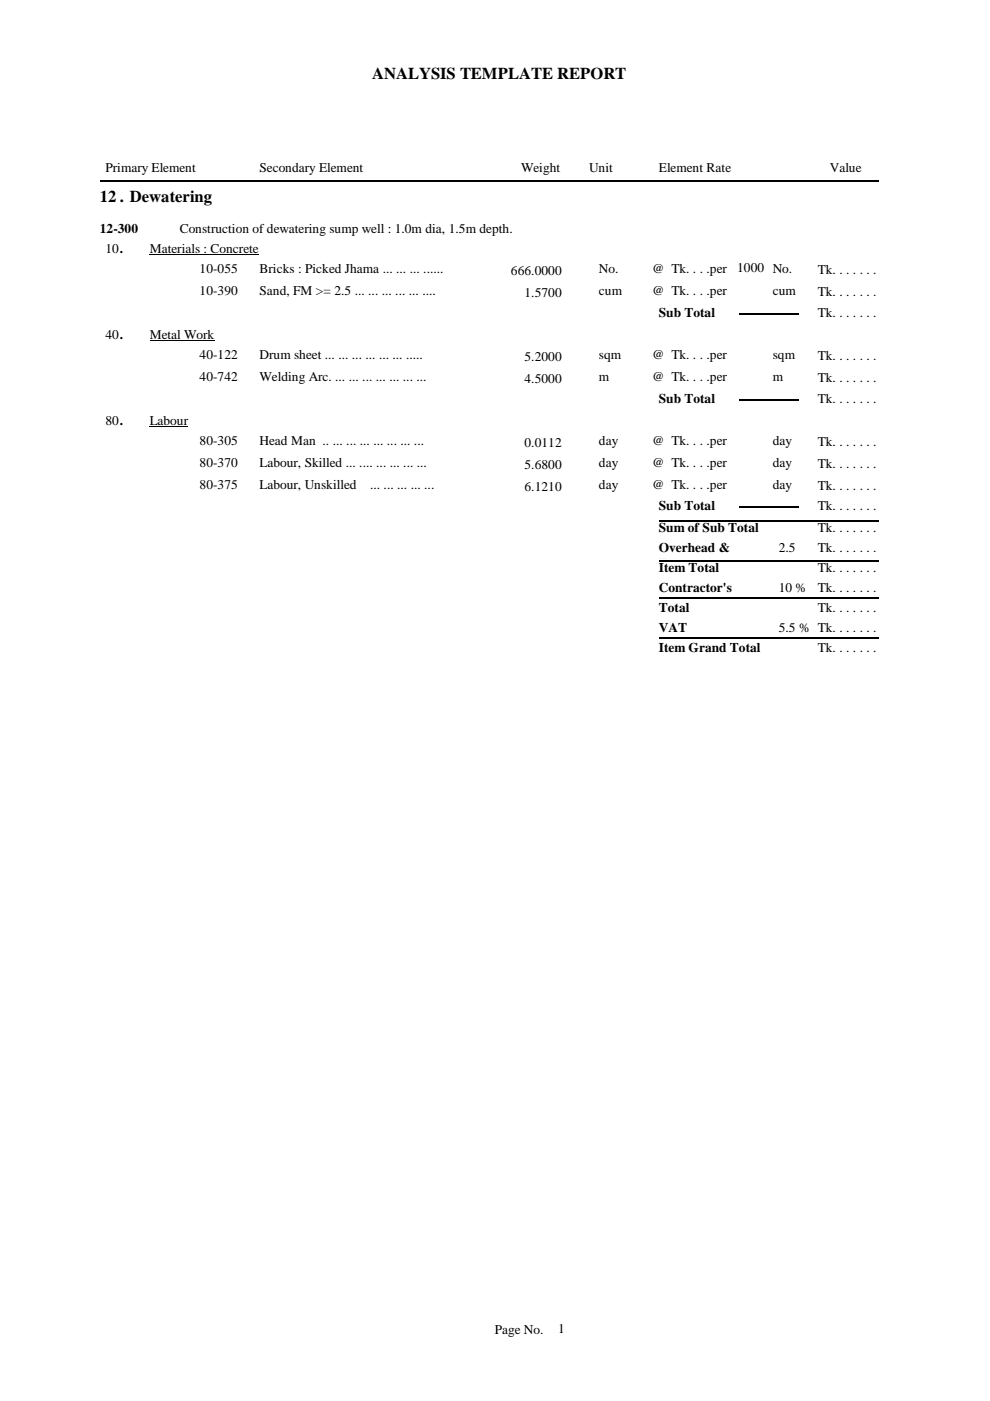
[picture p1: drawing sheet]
<svg xmlns="http://www.w3.org/2000/svg" width="210mm" height="297mm" viewBox="0 0 210 297" stroke-linecap="round" stroke-linejoin="round" font-family="sans-serif">
<defs><g id="words">
<g font-size="3.5">
<text x="78.9" y="16.7">ANALYSIS TEMPLATE REPORT</text>
<text x="21.2" y="42.8">12 . Dewatering</text>
</g>
<g font-size="2.8">
<text x="22.4" y="36.6">Primary Element</text>
<text x="55" y="36.6">Secondary Element</text>
<text x="110.5" y="36.6">Weight</text>
<text x="124.9" y="36.6">Unit</text>
<text x="139.7" y="36.6">Element Rate</text>
<text x="175.9" y="36.6">Value</text>
<text x="21.2" y="49.5">12-300</text>
<text x="22.4" y="53.6">10.</text>
<text x="31.7" y="53.6">Materials : Concrete</text>
<text x="38.1" y="49.5">Construction of dewatering sump well : 1.0m dia, 1.5m depth.</text>
<text x="42.3" y="57.9">10-055</text>
<text x="55" y="57.9">Bricks : Picked Jhama ... ... ... ......</text>
<text x="108.3" y="58.4">666.0000</text>
<text x="127" y="57.9">No.</text>
<text x="138.3" y="57.9">@ Tk. . . .per</text>
<text x="156.3" y="57.7">1000 No.</text>
<text x="173.4" y="58.1">Tk. . . . . . .</text>
<text x="42.3" y="62.5">10-390</text>
<text x="55" y="62.5">Sand, FM &gt;= 2.5 ... ... ... ... ... ....</text>
<text x="111.2" y="63">1.5700</text>
<text x="127" y="62.5">cum</text>
<text x="138.3" y="62.5">@ Tk. . . .per</text>
<text x="163.8" y="62.5">cum</text>
<text x="173.4" y="62.8">Tk. . . . . . .</text>
<text x="22.4" y="71.8">40.</text>
<text x="31.7" y="71.8">Metal Work</text>
<text x="139.7" y="67.2">Sub Total</text>
<text x="173.4" y="67.2">Tk. . . . . . .</text>
<text x="42.3" y="76.1">40-122</text>
<text x="55" y="76.1">Drum sheet ... ... ... ... ... ... .....</text>
<text x="111.2" y="76.6">5.2000</text>
<text x="127" y="76.1">sqm</text>
<text x="138.3" y="76.1">@ Tk. . . .per</text>
<text x="163.8" y="76.1">sqm</text>
<text x="173.4" y="76.3">Tk. . . . . . .</text>
<text x="42.3" y="80.7">40-742</text>
<text x="55" y="80.7">Welding Arc. ... ... ... ... ... ... ...</text>
<text x="111.2" y="81.2">4.5000</text>
<text x="127" y="80.7">m</text>
<text x="138.3" y="80.7">@ Tk. . . .per</text>
<text x="163.8" y="80.7">m</text>
<text x="173.4" y="81">Tk. . . . . . .</text>
<text x="139.7" y="85.4">Sub Total</text>
<text x="173.4" y="85.4">Tk. . . . . . .</text>
<text x="22.4" y="90">80.</text>
<text x="31.7" y="90">Labour</text>
<text x="42.3" y="94.3">80-305</text>
<text x="55" y="94.3">Head Man .. ... ... ... ... ... ... ...</text>
<text x="111.2" y="94.8">0.0112</text>
<text x="127" y="94.3">day</text>
<text x="138.3" y="94.3">@ Tk. . . .per</text>
<text x="163.8" y="94.3">day</text>
<text x="173.4" y="94.5">Tk. . . . . . .</text>
<text x="42.3" y="98.9">80-370</text>
<text x="55" y="98.9">Labour, Skilled ... .... ... ... ... ...</text>
<text x="111.2" y="99.4">5.6800</text>
<text x="127" y="98.9">day</text>
<text x="138.3" y="98.9">@ Tk. . . .per</text>
<text x="163.8" y="98.9">day</text>
<text x="173.4" y="99.2">Tk. . . . . . .</text>
<text x="42.3" y="103.6">80-375</text>
<text x="55" y="103.6">Labour, Unskilled</text>
<text x="78.5" y="103.6">... ... ... ... ...</text>
<text x="111.2" y="104.1">6.1210</text>
<text x="127" y="103.6">day</text>
<text x="138.3" y="103.6">@ Tk. . . .per</text>
<text x="163.8" y="103.6">day</text>
<text x="173.4" y="103.8">Tk. . . . . . .</text>
<text x="139.7" y="108.2">Sub Total</text>
<text x="139.7" y="112.9">Sum of Sub Total</text>
<text x="173.4" y="108.2">Tk. . . . . . .</text>
<text x="173.4" y="112.9">Tk. . . . . . .</text>
<text x="139.7" y="117.1">Overhead &amp;</text>
<text x="165.1" y="117.1">2.5</text>
<text x="173.4" y="117.1">Tk. . . . . . .</text>
<text x="139.7" y="120.5">Estt.</text>
<text x="139.7" y="121.4">Item Total</text>
<text x="139.7" y="125.6">Contractor's</text>
<text x="165.1" y="120.5">%</text>
<text x="165.1" y="125.6">10 %</text>
<text x="173.4" y="125.6">Tk. . . . . . .</text>
<text x="173.4" y="121.4">Tk. . . . . . .</text>
<text x="139.7" y="128.9">Profit</text>
<text x="139.7" y="129.8">Total</text>
<text x="173.4" y="129.8">Tk. . . . . . .</text>
<text x="139.7" y="134.1">VAT</text>
<text x="165.1" y="134.1">5.5 % Tk. . . . . . .</text>
<text x="139.7" y="138.3">Item Grand Total</text>
<text x="173.4" y="138.3">Tk. . . . . . .</text>
<text x="104.9" y="282.7">Page No.</text>
<text x="118.3" y="282.6">1</text>
</g>
</g></defs>
<path d="M21.2 38.3h165.1M156.6 66.5h12.7M156.6 84.7h12.7M139.7 118.9h46.6M139.7 110.4h46.6M156.6 107.6h12.7M139.7 135.3h46.6M139.7 126.8h46.6" fill="none" stroke="#000" stroke-width=".34"/>
<path d="M31.7 54h23.2M31.7 72.2h13.8M31.7 90.4h8.2" fill="none" stroke="#000" stroke-width=".21"/>
<use href="#words"/>
</svg>
